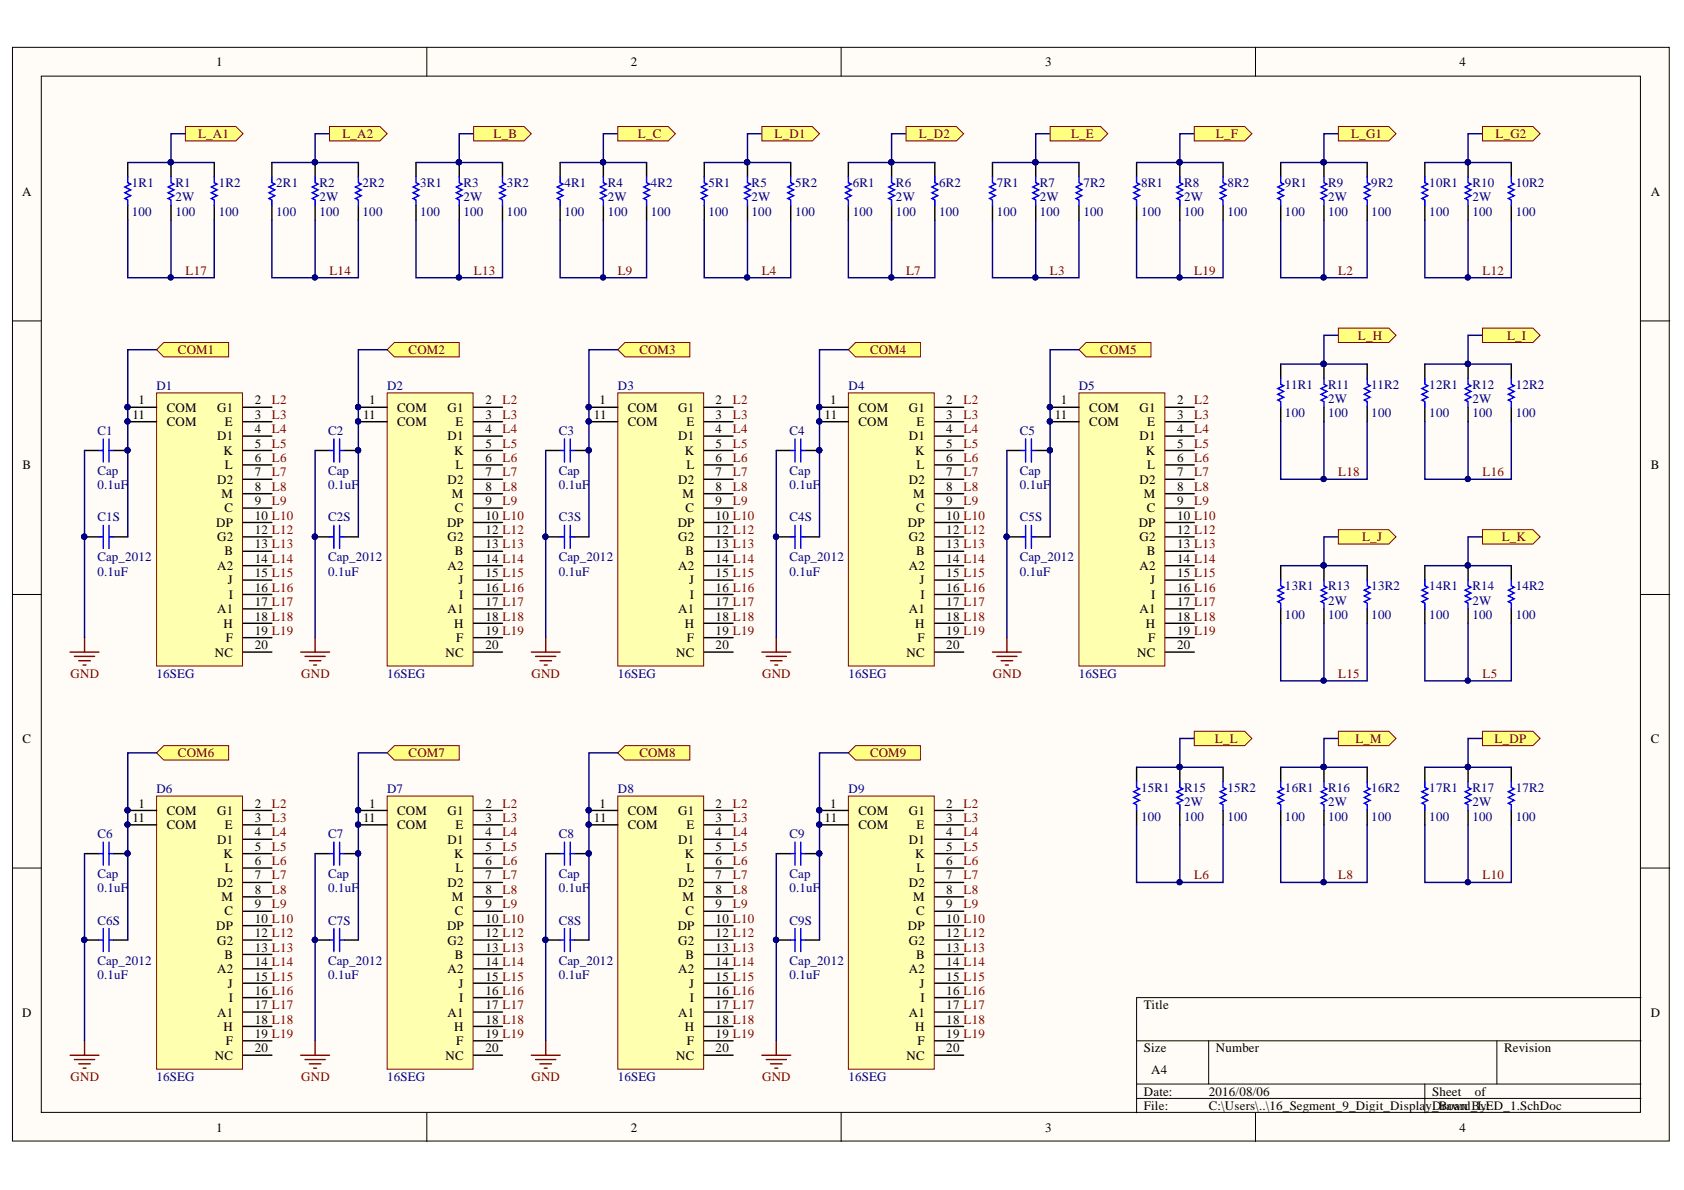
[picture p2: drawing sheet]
<svg xmlns="http://www.w3.org/2000/svg" width="297mm" height="210mm" viewBox="0 0 297 210" stroke-linecap="round" stroke-linejoin="round" font-family="sans-serif">
<defs><g id="words">
<g font-size="2.3">
<text x="38.2" y="11.7">1</text>
<text x="111.3" y="11.7">2</text>
<text x="184.4" y="11.7">3</text>
<text x="257.4" y="11.7">4</text>
<text x="3.9" y="34.5">A</text>
<text x="291.2" y="34.5">A</text>
<text x="24.5" y="71.3">1</text>
<text x="44.9" y="71.3">2</text>
<text x="65.1" y="71.3">1</text>
<text x="85.6" y="71.3">2</text>
<text x="105.8" y="71.3">1</text>
<text x="126.2" y="71.3">2</text>
<text x="146.4" y="71.3">1</text>
<text x="166.9" y="71.3">2</text>
<text x="187.1" y="71.3">1</text>
<text x="207.6" y="71.3">2</text>
<text x="23.4" y="73.9">11</text>
<text x="29.4" y="72.6">COM</text>
<text x="29.4" y="75.2">COM</text>
<text x="38.3" y="72.6">G1</text>
<text x="38.3" y="77.7">D1</text>
<text x="39.7" y="75.2">E</text>
<text x="44.9" y="73.9">3</text>
<text x="44.9" y="76.4">4</text>
<text x="64" y="73.9">11</text>
<text x="70.1" y="72.6">COM</text>
<text x="70.1" y="75.2">COM</text>
<text x="78.9" y="72.6">G1</text>
<text x="78.9" y="77.7">D1</text>
<text x="80.4" y="75.2">E</text>
<text x="85.6" y="73.9">3</text>
<text x="85.6" y="76.4">4</text>
<text x="104.7" y="73.9">11</text>
<text x="110.7" y="72.6">COM</text>
<text x="110.7" y="75.2">COM</text>
<text x="119.6" y="72.6">G1</text>
<text x="119.6" y="77.7">D1</text>
<text x="121.1" y="75.2">E</text>
<text x="126.2" y="73.9">3</text>
<text x="126.2" y="76.4">4</text>
<text x="145.4" y="73.9">11</text>
<text x="151.4" y="72.6">COM</text>
<text x="151.4" y="75.2">COM</text>
<text x="160.3" y="72.6">G1</text>
<text x="160.3" y="77.7">D1</text>
<text x="161.7" y="75.2">E</text>
<text x="166.9" y="73.9">3</text>
<text x="166.9" y="76.4">4</text>
<text x="186" y="73.9">11</text>
<text x="192.1" y="72.6">COM</text>
<text x="192.1" y="75.2">COM</text>
<text x="201" y="72.6">G1</text>
<text x="201" y="77.7">D1</text>
<text x="202.4" y="75.2">E</text>
<text x="207.6" y="73.9">3</text>
<text x="207.6" y="76.4">4</text>
<text x="4" y="82.8">B</text>
<text x="39.4" y="80.2">K</text>
<text x="39.7" y="82.8">L</text>
<text x="44.9" y="79">5</text>
<text x="44.9" y="81.5">6</text>
<text x="80.1" y="80.2">K</text>
<text x="80.4" y="82.8">L</text>
<text x="85.6" y="79">5</text>
<text x="85.6" y="81.5">6</text>
<text x="120.8" y="80.2">K</text>
<text x="121.1" y="82.8">L</text>
<text x="126.2" y="79">5</text>
<text x="126.2" y="81.5">6</text>
<text x="161.4" y="80.2">K</text>
<text x="161.7" y="82.8">L</text>
<text x="166.9" y="79">5</text>
<text x="166.9" y="81.5">6</text>
<text x="202.1" y="80.2">K</text>
<text x="202.4" y="82.8">L</text>
<text x="207.6" y="79">5</text>
<text x="207.6" y="81.5">6</text>
<text x="291.2" y="82.8">B</text>
<text x="38.3" y="85.3">D2</text>
<text x="39.1" y="87.8">M</text>
<text x="44.9" y="84">7</text>
<text x="44.9" y="86.6">8</text>
<text x="44.9" y="89.1">9</text>
<text x="78.9" y="85.3">D2</text>
<text x="79.7" y="87.8">M</text>
<text x="85.6" y="84">7</text>
<text x="85.6" y="86.6">8</text>
<text x="85.6" y="89.1">9</text>
<text x="119.6" y="85.3">D2</text>
<text x="120.4" y="87.8">M</text>
<text x="126.2" y="84">7</text>
<text x="126.2" y="86.6">8</text>
<text x="126.2" y="89.1">9</text>
<text x="160.3" y="85.3">D2</text>
<text x="161.1" y="87.8">M</text>
<text x="166.9" y="84">7</text>
<text x="166.9" y="86.6">8</text>
<text x="166.9" y="89.1">9</text>
<text x="201" y="85.3">D2</text>
<text x="201.8" y="87.8">M</text>
<text x="207.6" y="84">7</text>
<text x="207.6" y="86.6">8</text>
<text x="207.6" y="89.1">9</text>
<text x="38.2" y="92.9">DP</text>
<text x="38.3" y="95.4">G2</text>
<text x="39.6" y="90.4">C</text>
<text x="44.9" y="91.6">10 L10</text>
<text x="44.9" y="94.2">12 L12</text>
<text x="78.9" y="92.9">DP</text>
<text x="78.9" y="95.4">G2</text>
<text x="80.2" y="90.4">C</text>
<text x="85.6" y="91.6">10 L10</text>
<text x="85.6" y="94.2">12 L12</text>
<text x="119.5" y="92.9">DP</text>
<text x="119.6" y="95.4">G2</text>
<text x="120.9" y="90.4">C</text>
<text x="126.2" y="91.6">10 L10</text>
<text x="126.2" y="94.2">12 L12</text>
<text x="160.2" y="92.9">DP</text>
<text x="160.3" y="95.4">G2</text>
<text x="161.6" y="90.4">C</text>
<text x="166.9" y="91.6">10 L10</text>
<text x="166.9" y="94.2">12 L12</text>
<text x="200.8" y="92.9">DP</text>
<text x="201" y="95.4">G2</text>
<text x="202.3" y="90.4">C</text>
<text x="207.6" y="91.6">10 L10</text>
<text x="207.6" y="94.2">12 L12</text>
<text x="38.3" y="100.5">A2</text>
<text x="39.6" y="98">B</text>
<text x="44.9" y="96.7">13 L13</text>
<text x="44.9" y="99.2">14 L14</text>
<text x="44.9" y="101.8">15 L15</text>
<text x="78.9" y="100.5">A2</text>
<text x="80.2" y="98">B</text>
<text x="85.6" y="96.7">13 L13</text>
<text x="85.6" y="99.2">14 L14</text>
<text x="85.6" y="101.8">15 L15</text>
<text x="119.6" y="100.5">A2</text>
<text x="120.9" y="98">B</text>
<text x="126.2" y="96.7">13 L13</text>
<text x="126.2" y="99.2">14 L14</text>
<text x="126.2" y="101.8">15 L15</text>
<text x="160.3" y="100.5">A2</text>
<text x="161.6" y="98">B</text>
<text x="166.9" y="96.7">13 L13</text>
<text x="166.9" y="99.2">14 L14</text>
<text x="166.9" y="101.8">15 L15</text>
<text x="201" y="100.5">A2</text>
<text x="202.3" y="98">B</text>
<text x="207.6" y="96.7">13 L13</text>
<text x="207.6" y="99.2">14 L14</text>
<text x="207.6" y="101.8">15 L15</text>
<text x="40.2" y="103.1">J</text>
<text x="40.4" y="105.7">I</text>
<text x="44.9" y="104.4">16 L16</text>
<text x="44.9" y="106.9">17 L17</text>
<text x="80.9" y="103.1">J</text>
<text x="81" y="105.7">I</text>
<text x="85.6" y="104.4">16 L16</text>
<text x="85.6" y="106.9">17 L17</text>
<text x="121.6" y="103.1">J</text>
<text x="121.7" y="105.7">I</text>
<text x="126.2" y="104.4">16 L16</text>
<text x="126.2" y="106.9">17 L17</text>
<text x="162.2" y="103.1">J</text>
<text x="162.4" y="105.7">I</text>
<text x="166.9" y="104.4">16 L16</text>
<text x="166.9" y="106.9">17 L17</text>
<text x="202.9" y="103.1">J</text>
<text x="203" y="105.7">I</text>
<text x="207.6" y="104.4">16 L16</text>
<text x="207.6" y="106.9">17 L17</text>
<text x="38.3" y="108.2">A1</text>
<text x="39.4" y="110.7">H</text>
<text x="39.8" y="113.3">F</text>
<text x="44.9" y="112">19 L19</text>
<text x="44.9" y="109.5">18 L18</text>
<text x="78.9" y="108.2">A1</text>
<text x="80.1" y="110.7">H</text>
<text x="80.5" y="113.3">F</text>
<text x="85.6" y="112">19 L19</text>
<text x="85.6" y="109.5">18 L18</text>
<text x="119.6" y="108.2">A1</text>
<text x="120.8" y="110.7">H</text>
<text x="121.2" y="113.3">F</text>
<text x="126.2" y="112">19 L19</text>
<text x="126.2" y="109.5">18 L18</text>
<text x="160.3" y="108.2">A1</text>
<text x="161.4" y="110.7">H</text>
<text x="161.8" y="113.3">F</text>
<text x="166.9" y="112">19 L19</text>
<text x="166.9" y="109.5">18 L18</text>
<text x="201" y="108.2">A1</text>
<text x="202.1" y="110.7">H</text>
<text x="202.5" y="113.3">F</text>
<text x="207.6" y="112">19 L19</text>
<text x="207.6" y="109.5">18 L18</text>
<text x="37.9" y="115.8">NC</text>
<text x="44.9" y="114.5">20</text>
<text x="78.6" y="115.8">NC</text>
<text x="85.6" y="114.5">20</text>
<text x="119.3" y="115.8">NC</text>
<text x="126.2" y="114.5">20</text>
<text x="159.9" y="115.8">NC</text>
<text x="166.9" y="114.5">20</text>
<text x="200.6" y="115.8">NC</text>
<text x="207.6" y="114.5">20</text>
<text x="4" y="131">C</text>
<text x="291.2" y="131">C</text>
<text x="24.5" y="142.4">1</text>
<text x="29.4" y="143.7">COM</text>
<text x="38.3" y="143.7">G1</text>
<text x="44.9" y="142.4">2</text>
<text x="65.1" y="142.4">1</text>
<text x="70.1" y="143.7">COM</text>
<text x="78.9" y="143.7">G1</text>
<text x="85.6" y="142.4">2</text>
<text x="105.8" y="142.4">1</text>
<text x="110.7" y="143.7">COM</text>
<text x="119.6" y="143.7">G1</text>
<text x="126.2" y="142.4">2</text>
<text x="146.4" y="142.4">1</text>
<text x="151.4" y="143.7">COM</text>
<text x="160.3" y="143.7">G1</text>
<text x="166.9" y="142.4">2</text>
<text x="23.4" y="145">11</text>
<text x="29.4" y="146.2">COM</text>
<text x="38.3" y="148.8">D1</text>
<text x="39.7" y="146.2">E</text>
<text x="44.9" y="145">3</text>
<text x="44.9" y="147.5">4</text>
<text x="64" y="145">11</text>
<text x="70.1" y="146.2">COM</text>
<text x="78.9" y="148.8">D1</text>
<text x="80.4" y="146.2">E</text>
<text x="85.6" y="145">3</text>
<text x="85.6" y="147.5">4</text>
<text x="104.7" y="145">11</text>
<text x="110.7" y="146.2">COM</text>
<text x="119.6" y="148.8">D1</text>
<text x="121.1" y="146.2">E</text>
<text x="126.2" y="145">3</text>
<text x="126.2" y="147.5">4</text>
<text x="145.4" y="145">11</text>
<text x="151.4" y="146.2">COM</text>
<text x="160.3" y="148.8">D1</text>
<text x="161.7" y="146.2">E</text>
<text x="166.9" y="145">3</text>
<text x="166.9" y="147.5">4</text>
<text x="39.4" y="151.3">K</text>
<text x="39.7" y="153.9">L</text>
<text x="44.9" y="150.1">5</text>
<text x="44.9" y="152.6">6</text>
<text x="44.9" y="155.1">7</text>
<text x="80.1" y="151.3">K</text>
<text x="80.4" y="153.9">L</text>
<text x="85.6" y="150.1">5</text>
<text x="85.6" y="152.6">6</text>
<text x="85.6" y="155.1">7</text>
<text x="120.8" y="151.3">K</text>
<text x="121.1" y="153.9">L</text>
<text x="126.2" y="150.1">5</text>
<text x="126.2" y="152.6">6</text>
<text x="126.2" y="155.1">7</text>
<text x="161.4" y="151.3">K</text>
<text x="161.7" y="153.9">L</text>
<text x="166.9" y="150.1">5</text>
<text x="166.9" y="152.6">6</text>
<text x="166.9" y="155.1">7</text>
<text x="38.3" y="156.4">D2</text>
<text x="39.1" y="158.9">M</text>
<text x="39.6" y="161.5">C</text>
<text x="44.9" y="157.7">8</text>
<text x="44.9" y="160.2">9</text>
<text x="78.9" y="156.4">D2</text>
<text x="79.7" y="158.9">M</text>
<text x="80.2" y="161.5">C</text>
<text x="85.6" y="157.7">8</text>
<text x="85.6" y="160.2">9</text>
<text x="119.6" y="156.4">D2</text>
<text x="120.4" y="158.9">M</text>
<text x="120.9" y="161.5">C</text>
<text x="126.2" y="157.7">8</text>
<text x="126.2" y="160.2">9</text>
<text x="160.3" y="156.4">D2</text>
<text x="161.1" y="158.9">M</text>
<text x="161.6" y="161.5">C</text>
<text x="166.9" y="157.7">8</text>
<text x="166.9" y="160.2">9</text>
<text x="38.2" y="164.1">DP</text>
<text x="38.3" y="166.6">G2</text>
<text x="44.9" y="162.7">10 L10</text>
<text x="44.9" y="165.4">12 L12</text>
<text x="44.9" y="167.9">13 L13</text>
<text x="78.9" y="164.1">DP</text>
<text x="78.9" y="166.6">G2</text>
<text x="85.6" y="162.7">10 L10</text>
<text x="85.6" y="165.4">12 L12</text>
<text x="85.6" y="167.9">13 L13</text>
<text x="119.5" y="164.1">DP</text>
<text x="119.6" y="166.6">G2</text>
<text x="126.2" y="162.7">10 L10</text>
<text x="126.2" y="165.4">12 L12</text>
<text x="126.2" y="167.9">13 L13</text>
<text x="160.2" y="164.1">DP</text>
<text x="160.3" y="166.6">G2</text>
<text x="166.9" y="162.7">10 L10</text>
<text x="166.9" y="165.4">12 L12</text>
<text x="166.9" y="167.9">13 L13</text>
<text x="38.3" y="171.7">A2</text>
<text x="39.6" y="169.2">B</text>
<text x="44.9" y="170.4">14 L14</text>
<text x="44.9" y="173">15 L15</text>
<text x="78.9" y="171.7">A2</text>
<text x="80.2" y="169.2">B</text>
<text x="85.6" y="170.4">14 L14</text>
<text x="85.6" y="173">15 L15</text>
<text x="119.6" y="171.7">A2</text>
<text x="120.9" y="169.2">B</text>
<text x="126.2" y="170.4">14 L14</text>
<text x="126.2" y="173">15 L15</text>
<text x="160.3" y="171.7">A2</text>
<text x="161.6" y="169.2">B</text>
<text x="166.9" y="170.4">14 L14</text>
<text x="166.9" y="173">15 L15</text>
<text x="3.9" y="179.3">D</text>
<text x="38.3" y="179.3">A1</text>
<text x="40.2" y="174.2">J</text>
<text x="40.4" y="176.8">I</text>
<text x="44.9" y="175.5">16 L16</text>
<text x="44.9" y="178">17 L17</text>
<text x="78.9" y="179.3">A1</text>
<text x="80.9" y="174.2">J</text>
<text x="81" y="176.8">I</text>
<text x="85.6" y="175.5">16 L16</text>
<text x="85.6" y="178">17 L17</text>
<text x="119.6" y="179.3">A1</text>
<text x="121.6" y="174.2">J</text>
<text x="121.7" y="176.8">I</text>
<text x="126.2" y="175.5">16 L16</text>
<text x="126.2" y="178">17 L17</text>
<text x="160.3" y="179.3">A1</text>
<text x="162.2" y="174.2">J</text>
<text x="162.4" y="176.8">I</text>
<text x="166.9" y="175.5">16 L16</text>
<text x="166.9" y="178">17 L17</text>
<text x="201.8" y="178">Title</text>
<text x="291.2" y="179.3">D</text>
<text x="39.4" y="181.8">H</text>
<text x="39.8" y="184.4">F</text>
<text x="44.9" y="183.1">19 L19</text>
<text x="44.9" y="185.6">20</text>
<text x="44.9" y="180.6">18 L18</text>
<text x="80.1" y="181.8">H</text>
<text x="80.5" y="184.4">F</text>
<text x="85.6" y="183.1">19 L19</text>
<text x="85.6" y="185.6">20</text>
<text x="85.6" y="180.6">18 L18</text>
<text x="120.8" y="181.8">H</text>
<text x="121.2" y="184.4">F</text>
<text x="126.2" y="183.1">19 L19</text>
<text x="126.2" y="185.6">20</text>
<text x="126.2" y="180.6">18 L18</text>
<text x="161.4" y="181.8">H</text>
<text x="161.8" y="184.4">F</text>
<text x="166.9" y="183.1">19 L19</text>
<text x="166.9" y="185.6">20</text>
<text x="166.9" y="180.6">18 L18</text>
<text x="201.8" y="185.6">Size</text>
<text x="214.5" y="185.6">Number</text>
<text x="265.3" y="185.6">Revision</text>
<text x="37.9" y="186.9">NC</text>
<text x="78.6" y="186.9">NC</text>
<text x="119.3" y="186.9">NC</text>
<text x="159.9" y="186.9">NC</text>
<text x="203" y="189.4">A4</text>
<text x="201.8" y="193.3">Date:</text>
<text x="201.8" y="195.8">File:</text>
<text x="213.2" y="193.3">2016/08/06</text>
<text x="213.2" y="195.8">C:\Users\..\16_Segment_9_Digit_Display_Board_LED_1.SchDoc</text>
<text x="252.6" y="193.3">Sheet</text>
<text x="252.6" y="195.8">Drawn By:</text>
<text x="260.2" y="193.3">of</text>
<text x="38.2" y="199.6">1</text>
<text x="111.3" y="199.6">2</text>
<text x="184.4" y="199.6">3</text>
<text x="257.4" y="199.6">4</text>
</g>
<g font-size="2.3" fill="#800000">
<text x="34.9" y="24.3">L_A1</text>
<text x="60.4" y="24.3">L_A2</text>
<text x="87.1" y="24.3">L_B</text>
<text x="112.5" y="24.3">L_C</text>
<text x="136.6" y="24.3">L_D1</text>
<text x="162.1" y="24.3">L_D2</text>
<text x="188.9" y="24.3">L_E</text>
<text x="214.5" y="24.3">L_F</text>
<text x="238.3" y="24.3">L_G1</text>
<text x="263.8" y="24.3">L_G2</text>
<text x="32.7" y="48.5">L17</text>
<text x="58.1" y="48.5">L14</text>
<text x="83.6" y="48.5">L13</text>
<text x="109" y="48.5">L9</text>
<text x="134.4" y="48.5">L4</text>
<text x="159.8" y="48.5">L7</text>
<text x="185.2" y="48.5">L3</text>
<text x="210.7" y="48.5">L19</text>
<text x="236" y="48.5">L2</text>
<text x="261.5" y="48.5">L12</text>
<text x="239.5" y="59.9">L_H</text>
<text x="265.8" y="59.9">L_I</text>
<text x="31.4" y="62.5">COM1</text>
<text x="72.1" y="62.5">COM2</text>
<text x="112.8" y="62.5">COM3</text>
<text x="153.5" y="62.5">COM4</text>
<text x="194.1" y="62.5">COM5</text>
<text x="48" y="71.3">L2</text>
<text x="88.7" y="71.3">L2</text>
<text x="129.3" y="71.3">L2</text>
<text x="170" y="71.3">L2</text>
<text x="210.7" y="71.3">L2</text>
<text x="48" y="73.9">L3</text>
<text x="48" y="76.4">L4</text>
<text x="88.7" y="73.9">L3</text>
<text x="88.7" y="76.4">L4</text>
<text x="129.3" y="73.9">L3</text>
<text x="129.3" y="76.4">L4</text>
<text x="170" y="73.9">L3</text>
<text x="170" y="76.4">L4</text>
<text x="210.7" y="73.9">L3</text>
<text x="210.7" y="76.4">L4</text>
<text x="48" y="79">L5</text>
<text x="48" y="81.5">L6</text>
<text x="88.7" y="79">L5</text>
<text x="88.7" y="81.5">L6</text>
<text x="129.3" y="79">L5</text>
<text x="129.3" y="81.5">L6</text>
<text x="170" y="79">L5</text>
<text x="170" y="81.5">L6</text>
<text x="210.7" y="79">L5</text>
<text x="210.7" y="81.5">L6</text>
<text x="48" y="84">L7</text>
<text x="48" y="86.6">L8</text>
<text x="48" y="89.1">L9</text>
<text x="88.7" y="84">L7</text>
<text x="88.7" y="86.6">L8</text>
<text x="88.7" y="89.1">L9</text>
<text x="129.3" y="84">L7</text>
<text x="129.3" y="86.6">L8</text>
<text x="129.3" y="89.1">L9</text>
<text x="170" y="84">L7</text>
<text x="170" y="86.6">L8</text>
<text x="170" y="89.1">L9</text>
<text x="210.7" y="84">L7</text>
<text x="210.7" y="86.6">L8</text>
<text x="210.7" y="89.1">L9</text>
<text x="236" y="84">L18</text>
<text x="261.5" y="84">L16</text>
<text x="240.3" y="95.4">L_J</text>
<text x="264.9" y="95.4">L_K</text>
<text x="12.4" y="119.6">GND</text>
<text x="53.1" y="119.6">GND</text>
<text x="93.7" y="119.6">GND</text>
<text x="134.4" y="119.6">GND</text>
<text x="175.1" y="119.6">GND</text>
<text x="236" y="119.6">L15</text>
<text x="261.5" y="119.6">L5</text>
<text x="214.3" y="131">L_L</text>
<text x="239.1" y="131">L_M</text>
<text x="263.6" y="131">L_DP</text>
<text x="31.4" y="133.6">COM6</text>
<text x="72.1" y="133.6">COM7</text>
<text x="112.8" y="133.6">COM8</text>
<text x="153.5" y="133.6">COM9</text>
<text x="48" y="142.4">L2</text>
<text x="88.7" y="142.4">L2</text>
<text x="129.3" y="142.4">L2</text>
<text x="170" y="142.4">L2</text>
<text x="48" y="145">L3</text>
<text x="48" y="147.5">L4</text>
<text x="88.7" y="145">L3</text>
<text x="88.7" y="147.5">L4</text>
<text x="129.3" y="145">L3</text>
<text x="129.3" y="147.5">L4</text>
<text x="170" y="145">L3</text>
<text x="170" y="147.5">L4</text>
<text x="48" y="150.1">L5</text>
<text x="48" y="152.6">L6</text>
<text x="48" y="155.1">L7</text>
<text x="88.7" y="150.1">L5</text>
<text x="88.7" y="152.6">L6</text>
<text x="88.7" y="155.1">L7</text>
<text x="129.3" y="150.1">L5</text>
<text x="129.3" y="152.6">L6</text>
<text x="129.3" y="155.1">L7</text>
<text x="170" y="150.1">L5</text>
<text x="170" y="152.6">L6</text>
<text x="170" y="155.1">L7</text>
<text x="210.7" y="155.1">L6</text>
<text x="236" y="155.1">L8</text>
<text x="261.5" y="155.1">L10</text>
<text x="48" y="157.7">L8</text>
<text x="48" y="160.2">L9</text>
<text x="88.7" y="157.7">L8</text>
<text x="88.7" y="160.2">L9</text>
<text x="129.3" y="157.7">L8</text>
<text x="129.3" y="160.2">L9</text>
<text x="170" y="157.7">L8</text>
<text x="170" y="160.2">L9</text>
<text x="12.4" y="190.7">GND</text>
<text x="53.1" y="190.7">GND</text>
<text x="93.7" y="190.7">GND</text>
<text x="134.4" y="190.7">GND</text>
</g>
<g font-size="2.3" fill="#000080">
<text x="23.3" y="33">1R1</text>
<text x="31" y="33">R1</text>
<text x="31" y="35.5">2W</text>
<text x="38.6" y="33">1R2</text>
<text x="48.7" y="33">2R1</text>
<text x="56.3" y="33">R2</text>
<text x="56.3" y="35.5">2W</text>
<text x="64" y="33">2R2</text>
<text x="74.1" y="33">3R1</text>
<text x="81.7" y="33">R3</text>
<text x="81.7" y="35.5">2W</text>
<text x="89.4" y="33">3R2</text>
<text x="99.6" y="33">4R1</text>
<text x="107.2" y="33">R4</text>
<text x="107.2" y="35.5">2W</text>
<text x="114.8" y="33">4R2</text>
<text x="125" y="33">5R1</text>
<text x="132.6" y="33">R5</text>
<text x="132.6" y="35.5">2W</text>
<text x="140.3" y="33">5R2</text>
<text x="150.4" y="33">6R1</text>
<text x="158" y="33">R6</text>
<text x="158" y="35.5">2W</text>
<text x="165.7" y="33">6R2</text>
<text x="175.8" y="33">7R1</text>
<text x="183.4" y="33">R7</text>
<text x="183.4" y="35.5">2W</text>
<text x="191.1" y="33">7R2</text>
<text x="201.3" y="33">8R1</text>
<text x="208.9" y="33">R8</text>
<text x="208.9" y="35.5">2W</text>
<text x="216.5" y="33">8R2</text>
<text x="226.7" y="33">9R1</text>
<text x="234.3" y="33">R9</text>
<text x="234.3" y="35.5">2W</text>
<text x="241.9" y="33">9R2</text>
<text x="252.1" y="33">10R1</text>
<text x="259.7" y="33">R10</text>
<text x="259.7" y="35.5">2W</text>
<text x="267.3" y="33">10R2</text>
<text x="23.3" y="38">100</text>
<text x="31" y="38">100</text>
<text x="38.6" y="38">100</text>
<text x="48.7" y="38">100</text>
<text x="56.3" y="38">100</text>
<text x="64" y="38">100</text>
<text x="74.1" y="38">100</text>
<text x="81.7" y="38">100</text>
<text x="89.4" y="38">100</text>
<text x="99.6" y="38">100</text>
<text x="107.2" y="38">100</text>
<text x="114.8" y="38">100</text>
<text x="125" y="38">100</text>
<text x="132.6" y="38">100</text>
<text x="140.3" y="38">100</text>
<text x="150.4" y="38">100</text>
<text x="158" y="38">100</text>
<text x="165.7" y="38">100</text>
<text x="175.8" y="38">100</text>
<text x="183.4" y="38">100</text>
<text x="191.1" y="38">100</text>
<text x="201.3" y="38">100</text>
<text x="208.9" y="38">100</text>
<text x="216.5" y="38">100</text>
<text x="226.7" y="38">100</text>
<text x="234.3" y="38">100</text>
<text x="241.9" y="38">100</text>
<text x="252.1" y="38">100</text>
<text x="259.7" y="38">100</text>
<text x="267.3" y="38">100</text>
<text x="27.6" y="68.8">D1</text>
<text x="68.3" y="68.8">D2</text>
<text x="109" y="68.8">D3</text>
<text x="149.7" y="68.8">D4</text>
<text x="190.3" y="68.8">D5</text>
<text x="226.7" y="68.6">11R1</text>
<text x="234.3" y="68.6">R11</text>
<text x="234.3" y="71.1">2W</text>
<text x="241.9" y="68.6">11R2</text>
<text x="252.1" y="68.6">12R1</text>
<text x="259.7" y="68.6">R12</text>
<text x="259.7" y="71.1">2W</text>
<text x="267.3" y="68.6">12R2</text>
<text x="17.2" y="76.7">C1</text>
<text x="57.9" y="76.7">C2</text>
<text x="98.6" y="76.7">C3</text>
<text x="139.3" y="76.7">C4</text>
<text x="179.9" y="76.7">C5</text>
<text x="226.7" y="73.6">100</text>
<text x="234.3" y="73.6">100</text>
<text x="241.9" y="73.6">100</text>
<text x="252.1" y="73.6">100</text>
<text x="259.7" y="73.6">100</text>
<text x="267.3" y="73.6">100</text>
<text x="17.2" y="83.8">Cap</text>
<text x="57.9" y="83.8">Cap</text>
<text x="98.6" y="83.8">Cap</text>
<text x="139.3" y="83.8">Cap</text>
<text x="179.9" y="83.8">Cap</text>
<text x="17.2" y="86.3">0.1uF</text>
<text x="57.9" y="86.3">0.1uF</text>
<text x="98.6" y="86.3">0.1uF</text>
<text x="139.3" y="86.3">0.1uF</text>
<text x="179.9" y="86.3">0.1uF</text>
<text x="17.2" y="91.9">C1S</text>
<text x="57.9" y="91.9">C2S</text>
<text x="98.6" y="91.9">C3S</text>
<text x="139.3" y="91.9">C4S</text>
<text x="179.9" y="91.9">C5S</text>
<text x="17.2" y="101.5">0.1uF</text>
<text x="17.2" y="99">Cap_2012</text>
<text x="57.9" y="101.5">0.1uF</text>
<text x="57.9" y="99">Cap_2012</text>
<text x="98.6" y="101.5">0.1uF</text>
<text x="98.6" y="99">Cap_2012</text>
<text x="139.3" y="101.5">0.1uF</text>
<text x="139.3" y="99">Cap_2012</text>
<text x="179.9" y="101.5">0.1uF</text>
<text x="179.9" y="99">Cap_2012</text>
<text x="226.7" y="104.1">13R1</text>
<text x="234.3" y="104.1">R13</text>
<text x="234.3" y="106.7">2W</text>
<text x="241.9" y="104.1">13R2</text>
<text x="252.1" y="104.1">14R1</text>
<text x="259.7" y="104.1">R14</text>
<text x="259.7" y="106.7">2W</text>
<text x="267.3" y="104.1">14R2</text>
<text x="226.7" y="109.2">100</text>
<text x="234.3" y="109.2">100</text>
<text x="241.9" y="109.2">100</text>
<text x="252.1" y="109.2">100</text>
<text x="259.7" y="109.2">100</text>
<text x="267.3" y="109.2">100</text>
<text x="27.6" y="119.6">16SEG</text>
<text x="68.3" y="119.6">16SEG</text>
<text x="109" y="119.6">16SEG</text>
<text x="149.7" y="119.6">16SEG</text>
<text x="190.3" y="119.6">16SEG</text>
<text x="27.6" y="139.9">D6</text>
<text x="68.3" y="139.9">D7</text>
<text x="109" y="139.9">D8</text>
<text x="149.7" y="139.9">D9</text>
<text x="201.3" y="139.7">15R1</text>
<text x="208.9" y="139.7">R15</text>
<text x="208.9" y="142.2">2W</text>
<text x="216.5" y="139.7">15R2</text>
<text x="226.7" y="139.7">16R1</text>
<text x="234.3" y="139.7">R16</text>
<text x="234.3" y="142.2">2W</text>
<text x="241.9" y="139.7">16R2</text>
<text x="252.1" y="139.7">17R1</text>
<text x="259.7" y="139.7">R17</text>
<text x="259.7" y="142.2">2W</text>
<text x="267.3" y="139.7">17R2</text>
<text x="17.2" y="147.8">C6</text>
<text x="57.9" y="147.8">C7</text>
<text x="98.6" y="147.8">C8</text>
<text x="139.3" y="147.8">C9</text>
<text x="201.3" y="144.7">100</text>
<text x="208.9" y="144.7">100</text>
<text x="216.5" y="144.7">100</text>
<text x="226.7" y="144.7">100</text>
<text x="234.3" y="144.7">100</text>
<text x="241.9" y="144.7">100</text>
<text x="252.1" y="144.7">100</text>
<text x="259.7" y="144.7">100</text>
<text x="267.3" y="144.7">100</text>
<text x="17.2" y="154.9">Cap</text>
<text x="57.9" y="154.9">Cap</text>
<text x="98.6" y="154.9">Cap</text>
<text x="139.3" y="154.9">Cap</text>
<text x="17.2" y="157.4">0.1uF</text>
<text x="57.9" y="157.4">0.1uF</text>
<text x="98.6" y="157.4">0.1uF</text>
<text x="139.3" y="157.4">0.1uF</text>
<text x="17.2" y="163.1">C6S</text>
<text x="57.9" y="163.1">C7S</text>
<text x="98.6" y="163.1">C8S</text>
<text x="139.3" y="163.1">C9S</text>
<text x="17.2" y="172.7">0.1uF</text>
<text x="17.2" y="170.2">Cap_2012</text>
<text x="57.9" y="172.7">0.1uF</text>
<text x="57.9" y="170.2">Cap_2012</text>
<text x="98.6" y="172.7">0.1uF</text>
<text x="98.6" y="170.2">Cap_2012</text>
<text x="139.3" y="172.7">0.1uF</text>
<text x="139.3" y="170.2">Cap_2012</text>
<text x="27.6" y="190.7">16SEG</text>
<text x="68.3" y="190.7">16SEG</text>
<text x="109" y="190.7">16SEG</text>
<text x="149.7" y="190.7">16SEG</text>
</g>
</g></defs>
<g fill="#fffcf8" stroke="#000" stroke-width=".18">
<path d="M2.2 8.4h292.2v192.9h-292.2z"/>
<path d="M7.3 13.4h282.1v182.8h-282.1z"/>
</g>
<g fill="none" stroke="#000" stroke-width=".18">
<path d="M75.3 8.4v5M148.4 8.4v5M221.5 8.4v5M2.2 56.6h5.1M289.5 56.6h5M2.2 104.9h5.1M289.5 104.9h5M2.2 153.1h5.1M289.5 153.1h5M289.5 176h-89v20.3M75.3 196.3v5.1M148.4 196.3v5.1"/>
<path d="M200.5 183.6h89M200.5 191.2h89M200.5 193.7h89M213.2 183.6v7.6M221.5 196.3v5.1M251.3 191.2v5.1M264 183.6v7.6"/>
</g>
<path d="M27.6 69.3h15.2v48.2h-15.2z" fill="#ffffb0" stroke="#800000" stroke-width=".18"/>
<g fill="none" stroke="#000" stroke-width=".25">
<path d="M22.5 71.8h5.1M22.5 74.4h5.1M42.9 71.8h5.1M42.9 74.4h5.1M42.9 76.9h5.1M42.9 79.5h5.1M42.9 82h5.1M42.9 84.5h5.1M42.9 87.1h5.1M42.9 89.6h5.1M42.9 92.2h5.1M42.9 94.7h5.1"/>
<path d="M42.9 97.2h5.1M42.9 99.8h5.1M42.9 112.5h5.1M42.9 115h5.1M42.9 102.3h5.1M42.9 104.9h5.1M42.9 107.4h5.1M42.9 109.9h5.1"/>
</g>
<g fill="#000080" stroke="#000080" stroke-width=".18">
<circle cx="22.5" cy="71.8" r=".46"/>
<circle cx="22.5" cy="74.3" r=".46"/>
</g>
<path d="M68.3 69.3h15.1v48.2h-15.1z" fill="#ffffb0" stroke="#800000" stroke-width=".18"/>
<g fill="none" stroke="#000" stroke-width=".25">
<path d="M63.2 71.8h5.1M63.2 74.4h5.1M83.5 71.8h5.1M83.5 74.4h5.1M83.5 76.9h5.1M83.5 79.5h5.1M83.5 82h5.1M83.5 84.5h5.1M83.5 87.1h5.1M83.5 89.6h5.1M83.5 92.2h5.1M83.5 94.7h5.1"/>
<path d="M83.5 97.2h5.1M83.5 99.8h5.1M83.5 112.5h5.1M83.5 115h5.1M83.5 102.3h5.1M83.5 104.9h5.1M83.5 107.4h5.1M83.5 109.9h5.1"/>
</g>
<g fill="#000080" stroke="#000080" stroke-width=".18">
<circle cx="63.2" cy="71.8" r=".46"/>
<circle cx="63.2" cy="74.3" r=".46"/>
</g>
<path d="M109 69.3h15.1v48.2h-15.1z" fill="#ffffb0" stroke="#800000" stroke-width=".18"/>
<g fill="none" stroke="#000" stroke-width=".25">
<path d="M103.9 71.8h5.1M103.9 74.4h5.1M124.2 71.8h5.1M124.2 74.4h5.1M124.2 76.9h5.1M124.2 79.5h5.1M124.2 82h5.1M124.2 84.5h5.1M124.2 87.1h5.1M124.2 89.6h5.1M124.2 92.2h5.1M124.2 94.7h5.1"/>
<path d="M124.2 97.2h5.1M124.2 99.8h5.1M124.2 112.5h5.1M124.2 115h5.1M124.2 102.3h5.1M124.2 104.9h5.1M124.2 107.4h5.1M124.2 109.9h5.1"/>
</g>
<g fill="#000080" stroke="#000080" stroke-width=".18">
<circle cx="103.8" cy="71.8" r=".46"/>
<circle cx="103.8" cy="74.3" r=".46"/>
</g>
<path d="M149.6 69.3h15.2v48.2h-15.2z" fill="#ffffb0" stroke="#800000" stroke-width=".18"/>
<g fill="none" stroke="#000" stroke-width=".25">
<path d="M144.6 71.8h5M144.6 74.4h5M164.9 71.8h5.1M164.9 74.4h5.1M164.9 76.9h5.1M164.9 79.5h5.1M164.9 82h5.1M164.9 84.5h5.1M164.9 87.1h5.1M164.9 89.6h5.1M164.9 92.2h5.1M164.9 94.7h5.1"/>
<path d="M164.9 97.2h5.1M164.9 99.8h5.1M164.9 112.5h5.1M164.9 115h5.1M164.9 102.3h5.1M164.9 104.9h5.1M164.9 107.4h5.1M164.9 109.9h5.1"/>
</g>
<g fill="#000080" stroke="#000080" stroke-width=".18">
<circle cx="144.5" cy="71.8" r=".46"/>
<circle cx="144.5" cy="74.3" r=".46"/>
</g>
<path d="M190.3 69.3h15.2v48.2h-15.2z" fill="#ffffb0" stroke="#800000" stroke-width=".18"/>
<g fill="none" stroke="#000" stroke-width=".25">
<path d="M185.2 71.8h5.1M185.2 74.4h5.1M205.6 71.8h5.1M205.6 74.4h5.1M205.6 76.9h5.1M205.6 79.5h5.1M205.6 82h5.1M205.6 84.5h5.1M205.6 87.1h5.1M205.6 89.6h5.1M205.6 92.2h5.1M205.6 94.7h5.1"/>
<path d="M205.6 97.2h5.1M205.6 99.8h5.1M205.6 112.5h5.1M205.6 115h5.1M205.6 102.3h5.1M205.6 104.9h5.1M205.6 107.4h5.1M205.6 109.9h5.1"/>
</g>
<g fill="#000080" stroke="#000080" stroke-width=".18">
<circle cx="185.2" cy="71.8" r=".46"/>
<circle cx="185.2" cy="74.3" r=".46"/>
</g>
<path d="M27.6 140.4h15.2v48.2h-15.2z" fill="#ffffb0" stroke="#800000" stroke-width=".18"/>
<g fill="none" stroke="#000" stroke-width=".25">
<path d="M22.5 143h5.1M22.5 145.5h5.1M42.9 143h5.1M42.9 145.5h5.1M42.9 148h5.1M42.9 150.6h5.1M42.9 153.1h5.1M42.9 155.7h5.1M42.9 158.2h5.1M42.9 160.7h5.1M42.9 163.3h5.1M42.9 165.8h5.1"/>
<path d="M42.9 168.4h5.1M42.9 170.9h5.1M42.9 173.4h5.1M42.9 176h5.1M42.9 178.5h5.1M42.9 183.6h5.1M42.9 186.1h5.1M42.9 181.1h5.1"/>
</g>
<g fill="#000080" stroke="#000080" stroke-width=".18">
<circle cx="22.5" cy="142.9" r=".46"/>
<circle cx="22.5" cy="145.4" r=".46"/>
</g>
<path d="M68.3 140.4h15.1v48.2h-15.1z" fill="#ffffb0" stroke="#800000" stroke-width=".18"/>
<g fill="none" stroke="#000" stroke-width=".25">
<path d="M63.2 143h5.1M63.2 145.5h5.1M83.5 143h5.1M83.5 145.5h5.1M83.5 148h5.1M83.5 150.6h5.1M83.5 153.1h5.1M83.5 155.7h5.1M83.5 158.2h5.1M83.5 160.7h5.1M83.5 163.3h5.1M83.5 165.8h5.1"/>
<path d="M83.5 168.4h5.1M83.5 170.9h5.1M83.5 173.4h5.1M83.5 176h5.1M83.5 178.5h5.1M83.5 183.6h5.1M83.5 186.1h5.1M83.5 181.1h5.1"/>
</g>
<g fill="#000080" stroke="#000080" stroke-width=".18">
<circle cx="63.2" cy="142.9" r=".46"/>
<circle cx="63.2" cy="145.4" r=".46"/>
</g>
<path d="M109 140.4h15.1v48.2h-15.1z" fill="#ffffb0" stroke="#800000" stroke-width=".18"/>
<g fill="none" stroke="#000" stroke-width=".25">
<path d="M103.9 143h5.1M103.9 145.5h5.1M124.2 143h5.1M124.2 145.5h5.1M124.2 148h5.1M124.2 150.6h5.1M124.2 153.1h5.1M124.2 155.7h5.1M124.2 158.2h5.1M124.2 160.7h5.1M124.2 163.3h5.1M124.2 165.8h5.1"/>
<path d="M124.2 168.4h5.1M124.2 170.9h5.1M124.2 173.4h5.1M124.2 176h5.1M124.2 178.5h5.1M124.2 183.6h5.1M124.2 186.1h5.1M124.2 181.1h5.1"/>
</g>
<g fill="#000080" stroke="#000080" stroke-width=".18">
<circle cx="103.8" cy="142.9" r=".46"/>
<circle cx="103.8" cy="145.4" r=".46"/>
</g>
<path d="M149.6 140.4h15.2v48.2h-15.2z" fill="#ffffb0" stroke="#800000" stroke-width=".18"/>
<g fill="none" stroke="#000" stroke-width=".25">
<path d="M144.6 143h5M144.6 145.5h5M164.9 143h5.1M164.9 145.5h5.1M164.9 148h5.1M164.9 150.6h5.1M164.9 153.1h5.1M164.9 155.7h5.1M164.9 158.2h5.1M164.9 160.7h5.1M164.9 163.3h5.1M164.9 165.8h5.1"/>
<path d="M164.9 168.4h5.1M164.9 170.9h5.1M164.9 173.4h5.1M164.9 176h5.1M164.9 178.5h5.1M164.9 183.6h5.1M164.9 186.1h5.1M164.9 181.1h5.1"/>
</g>
<g fill="#000080" stroke="#000080" stroke-width=".18">
<circle cx="144.5" cy="142.9" r=".46"/>
<circle cx="144.5" cy="145.4" r=".46"/>
</g>
<g fill="#ffff80" stroke="#800000" stroke-width=".18">
<path d="M27.6 61.7l1.3-1.3h11.4v2.6h-11.4z" fill-rule="evenodd"/>
<path d="M68.3 61.7l1.3-1.3h11.4v2.6h-11.4z" fill-rule="evenodd"/>
<path d="M109 61.7l1.2-1.3h11.5v2.6h-11.5z" fill-rule="evenodd"/>
<path d="M149.6 61.7l1.3-1.3h11.5v2.6h-11.5z" fill-rule="evenodd"/>
<path d="M190.3 61.7l1.3-1.3h11.4v2.6h-11.4z" fill-rule="evenodd"/>
<path d="M27.6 132.8l1.3-1.3h11.4v2.6h-11.4z" fill-rule="evenodd"/>
<path d="M68.3 132.8l1.3-1.3h11.4v2.6h-11.4z" fill-rule="evenodd"/>
<path d="M109 132.8l1.2-1.3h11.5v2.6h-11.5z" fill-rule="evenodd"/>
<path d="M149.6 132.8l1.3-1.3h11.5v2.6h-11.5z" fill-rule="evenodd"/>
</g>
<g fill="none" stroke="#000" stroke-width=".25">
<path d="M30.2 28.7v2.5M30.2 36.3v2.5M55.6 28.7v2.5M55.6 36.3v2.5M81 28.7v2.5M81 36.3v2.5M106.4 28.7v2.5M106.4 36.3v2.5M131.8 28.7v2.5M131.8 36.3v2.5M157.3 28.7v2.5M157.3 36.3v2.5"/>
<path d="M182.7 28.7v2.5M182.7 36.3v2.5M208.1 28.7v2.5M208.1 36.3v2.5M233.5 28.7v2.5M233.5 36.3v2.5M259 28.7v2.5M259 36.3v2.5M233.5 64.2v2.6M233.5 71.8v2.6M259 64.2v2.6M259 71.8v2.6"/>
<path d="M233.5 99.8v2.5M259 99.8v2.5M233.5 107.4v2.5M259 107.4v2.5M208.1 135.3v2.6M233.5 135.3v2.6M259 135.3v2.6M208.1 143v2.5M233.5 143v2.5M259 143v2.5"/>
</g>
<g fill="#000080" stroke="#000080" stroke-width=".18">
<circle cx="30.1" cy="28.6" r=".46"/>
<circle cx="55.5" cy="28.6" r=".46"/>
<circle cx="80.9" cy="28.6" r=".46"/>
<circle cx="106.4" cy="28.6" r=".46"/>
<circle cx="131.8" cy="28.6" r=".46"/>
<circle cx="157.2" cy="28.6" r=".46"/>
<circle cx="182.6" cy="28.6" r=".46"/>
<circle cx="208.1" cy="28.6" r=".46"/>
<circle cx="233.5" cy="28.6" r=".46"/>
<circle cx="258.9" cy="28.6" r=".46"/>
<circle cx="233.5" cy="64.2" r=".47"/>
<circle cx="258.9" cy="64.2" r=".46"/>
<circle cx="233.5" cy="99.7" r=".46"/>
<circle cx="258.9" cy="99.7" r=".46"/>
<circle cx="208.1" cy="135.3" r=".46"/>
<circle cx="233.5" cy="135.3" r=".46"/>
<circle cx="258.9" cy="135.3" r=".46"/>
</g>
<g fill="none" stroke="#00f" stroke-width=".25">
<path d="M30.2 31.2v1l.5 .3-1 .5 1 .5-1 .5 1 .5-1 .5 .5 .3v1M55.6 31.2v1l.5 .3-1 .5 1 .5-1 .5 1 .5-1 .5 .5 .3v1M81 31.2v1l.5 .3-1 .5 1 .5-1 .5 1 .5-1 .5 .5 .3v1M106.4 31.2v1l.5 .3-1 .5 1 .5-1 .5 1 .5-1 .5 .5 .3v1M131.8 31.2v1l.6 .3-1.1 .5 1.1 .5-1.1 .5 1.1 .5-1.1 .5 .5 .3v1M157.3 31.2v1l.5 .3-1 .5 1 .5-1 .5 1 .5-1 .5 .5 .3v1M182.7 31.2v1l.5 .3-1 .5 1 .5-1 .5 1 .5-1 .5 .5 .3v1M208.1 31.2v1l.5 .3-1 .5 1 .5-1 .5 1 .5-1 .5 .5 .3v1M233.5 31.2v1l.5 .3-1 .5 1 .5-1 .5 1 .5-1 .5 .5 .3v1M259 31.2v1l.5 .3-1.1 .5 1.1 .5-1.1 .5 1.1 .5-1.1 .5 .6 .3v1M233.5 66.8v1l.5 .2-1 .5 1 .5-1 .6 1 .5-1 .5 .5 .2v1M259 66.8v1l.5 .2-1.1 .5 1.1 .5-1.1 .6 1.1 .5-1.1 .5 .6 .2v1"/>
<path d="M233.5 102.3v1l.5 .3-1 .5 1 .5-1 .5 1 .5-1 .5 .5 .3v1M259 102.3v1l.5 .3-1.1 .5 1.1 .5-1.1 .5 1.1 .5-1.1 .5 .6 .3v1M208.1 137.9v1l.5 .2-1 .6 1 .5-1 .5 1 .5-1 .5 .5 .2v1.1M233.5 137.9v1l.5 .2-1 .6 1 .5-1 .5 1 .5-1 .5 .5 .2v1.1M259 137.9v1l.5 .2-1.1 .6 1.1 .5-1.1 .5 1.1 .5-1.1 .5 .6 .2v1.1"/>
</g>
<path d="M32.7 22.3h8.9l1.3 1.3-1.3 1.3h-8.9z" fill-rule="evenodd" fill="#ffff80" stroke="#800000" stroke-width=".18"/>
<g fill="none" stroke="#000080" stroke-width=".25">
<path d="M32.7 23.6h-2.5v5.1M55.6 38.8v10.2M58.1 23.6h-2.5v5.1M81 38.8v10.2M83.5 23.6h-2.5v5.1M106.4 38.8v10.2M109 23.6h-2.6v5.1M131.8 38.8v10.2M134.4 23.6h-2.6v5.1M157.3 38.8v10.2M159.8 23.6h-2.5v5.1M182.7 38.8v10.2"/>
<path d="M185.2 23.6h-2.5v5.1M208.1 38.8v10.2M210.7 23.6h-2.6v5.1M233.5 38.8v10.2M236.1 23.6h-2.6v5.1M259 38.8v10.2M261.5 23.6h-2.5v5.1M236.1 59.1h-2.6v5.1M261.5 59.1h-2.5v5.1M233.5 74.4v10.1M259 74.4v10.1M236.1 94.7h-2.6v5.1"/>
<path d="M261.5 94.7h-2.5v5.1M233.5 109.9v10.2M259 109.9v10.2M210.7 130.3h-2.6v5M236.1 130.3h-2.6v5M261.5 130.3h-2.5v5M208.1 145.5v10.2M233.5 145.5v10.2M259 145.5v10.2"/>
</g>
<g fill="#000080" stroke="#000080" stroke-width=".18">
<circle cx="30.1" cy="28.6" r=".46"/>
<circle cx="55.5" cy="28.6" r=".46"/>
<circle cx="80.9" cy="28.6" r=".46"/>
<circle cx="106.4" cy="28.6" r=".46"/>
<circle cx="131.8" cy="28.6" r=".46"/>
<circle cx="157.2" cy="28.6" r=".46"/>
<circle cx="182.6" cy="28.6" r=".46"/>
<circle cx="208.1" cy="28.6" r=".46"/>
<circle cx="233.5" cy="28.6" r=".46"/>
<circle cx="258.9" cy="28.6" r=".46"/>
<circle cx="233.5" cy="64.2" r=".47"/>
<circle cx="258.9" cy="64.2" r=".46"/>
<circle cx="233.5" cy="99.7" r=".46"/>
<circle cx="258.9" cy="99.7" r=".46"/>
<circle cx="208.1" cy="135.3" r=".46"/>
<circle cx="233.5" cy="135.3" r=".46"/>
<circle cx="258.9" cy="135.3" r=".46"/>
<circle cx="55.5" cy="48.9" r=".46"/>
<circle cx="80.9" cy="48.9" r=".46"/>
<circle cx="106.4" cy="48.9" r=".46"/>
<circle cx="131.8" cy="48.9" r=".46"/>
<circle cx="157.2" cy="48.9" r=".46"/>
<circle cx="182.6" cy="48.9" r=".46"/>
<circle cx="208.1" cy="48.9" r=".46"/>
<circle cx="233.5" cy="48.9" r=".46"/>
<circle cx="258.9" cy="48.9" r=".46"/>
<circle cx="233.5" cy="84.5" r=".46"/>
<circle cx="258.9" cy="84.5" r=".46"/>
<circle cx="233.5" cy="120" r=".46"/>
<circle cx="258.9" cy="120" r=".46"/>
<circle cx="208.1" cy="155.6" r=".46"/>
<circle cx="233.5" cy="155.6" r=".46"/>
<circle cx="258.9" cy="155.6" r=".46"/>
</g>
<g fill="none" stroke="#000" stroke-width=".25">
<path d="M22.5 28.7v2.5M22.5 36.3v2.5M37.8 28.7v2.5M37.8 36.3v2.5M48 28.7v2.5M48 36.3v2.5M63.2 28.7v2.5M63.2 36.3v2.5M73.4 28.7v2.5M73.4 36.3v2.5M88.6 28.7v2.5M88.6 36.3v2.5"/>
<path d="M98.8 28.7v2.5M98.8 36.3v2.5M114.1 28.7v2.5M114.1 36.3v2.5M124.2 28.7v2.5M124.2 36.3v2.5M139.5 28.7v2.5M139.5 36.3v2.5M149.6 28.7v2.5M149.6 36.3v2.5M164.9 28.7v2.5M164.9 36.3v2.5"/>
<path d="M175.1 28.7v2.5M175.1 36.3v2.5M190.3 28.7v2.5M190.3 36.3v2.5M200.5 28.7v2.5M200.5 36.3v2.5M215.7 28.7v2.5M215.7 36.3v2.5M225.9 28.7v2.5M225.9 36.3v2.5M241.2 28.7v2.5M241.2 36.3v2.5"/>
<path d="M251.3 28.7v2.5M251.3 36.3v2.5M266.6 28.7v2.5M266.6 36.3v2.5M225.9 64.2v2.6M225.9 71.8v2.6M241.2 64.2v2.6M241.2 71.8v2.6M251.3 64.2v2.6M251.3 71.8v2.6M266.6 64.2v2.6M266.6 71.8v2.6"/>
<path d="M225.9 99.8v2.5M241.2 99.8v2.5M251.3 99.8v2.5M266.6 99.8v2.5M225.9 107.4v2.5M241.2 107.4v2.5M251.3 107.4v2.5M266.6 107.4v2.5M200.5 135.3v2.6M215.7 135.3v2.6M225.9 135.3v2.6M241.2 135.3v2.6"/>
<path d="M251.3 135.3v2.6M266.6 135.3v2.6M200.5 143v2.5M215.7 143v2.5M225.9 143v2.5M241.2 143v2.5M251.3 143v2.5M266.6 143v2.5"/>
</g>
<g fill="none" stroke="#00f" stroke-width=".25">
<path d="M22.5 31.2v1l.5 .3-1 .5 1 .5-1 .5 1 .5-1 .5 .5 .3v1M37.8 31.2v1l.5 .3-1 .5 1 .5-1 .5 1 .5-1 .5 .5 .3v1M48 31.2v1l.5 .3-1.1 .5 1.1 .5-1.1 .5 1.1 .5-1.1 .5 .6 .3v1M63.2 31.2v1l.5 .3-1 .5 1 .5-1 .5 1 .5-1 .5 .5 .3v1M73.4 31.2v1l.5 .3-1 .5 1 .5-1 .5 1 .5-1 .5 .5 .3v1M88.6 31.2v1l.5 .3-1 .5 1 .5-1 .5 1 .5-1 .5 .5 .3v1M98.8 31.2v1l.5 .3-1 .5 1 .5-1 .5 1 .5-1 .5 .5 .3v1M114.1 31.2v1l.5 .3-1.1 .5 1.1 .5-1.1 .5 1.1 .5-1.1 .5 .6 .3v1M124.2 31.2v1l.5 .3-1 .5 1 .5-1 .5 1 .5-1 .5 .5 .3v1M139.5 31.2v1l.5 .3-1 .5 1 .5-1 .5 1 .5-1 .5 .5 .3v1M149.6 31.2v1l.5 .3-1 .5 1 .5-1 .5 1 .5-1 .5 .5 .3v1M164.9 31.2v1l.5 .3-1 .5 1 .5-1 .5 1 .5-1 .5 .5 .3v1"/>
<path d="M175.1 31.2v1l.5 .3-1 .5 1 .5-1 .5 1 .5-1 .5 .5 .3v1M190.3 31.2v1l.5 .3-1 .5 1 .5-1 .5 1 .5-1 .5 .5 .3v1M200.5 31.2v1l.5 .3-1 .5 1 .5-1 .5 1 .5-1 .5 .5 .3v1M215.7 31.2v1l.5 .3-1 .5 1 .5-1 .5 1 .5-1 .5 .5 .3v1M225.9 31.2v1l.5 .3-1 .5 1 .5-1 .5 1 .5-1 .5 .5 .3v1M241.2 31.2v1l.5 .3-1.1 .5 1.1 .5-1.1 .5 1.1 .5-1.1 .5 .6 .3v1M251.3 31.2v1l.5 .3-1 .5 1 .5-1 .5 1 .5-1 .5 .5 .3v1M266.6 31.2v1l.5 .3-1 .5 1 .5-1 .5 1 .5-1 .5 .5 .3v1M225.9 66.8v1l.5 .2-1 .5 1 .5-1 .6 1 .5-1 .5 .5 .2v1M241.2 66.8v1l.5 .2-1.1 .5 1.1 .5-1.1 .6 1.1 .5-1.1 .5 .6 .2v1M251.3 66.8v1l.5 .2-1 .5 1 .5-1 .6 1 .5-1 .5 .5 .2v1M266.6 66.8v1l.5 .2-1 .5 1 .5-1 .6 1 .5-1 .5 .5 .2v1"/>
<path d="M225.9 102.3v1l.5 .3-1 .5 1 .5-1 .5 1 .5-1 .5 .5 .3v1M241.2 102.3v1l.5 .3-1.1 .5 1.1 .5-1.1 .5 1.1 .5-1.1 .5 .6 .3v1M251.3 102.3v1l.5 .3-1 .5 1 .5-1 .5 1 .5-1 .5 .5 .3v1M266.6 102.3v1l.5 .3-1 .5 1 .5-1 .5 1 .5-1 .5 .5 .3v1M200.5 137.9v1l.5 .2-1 .6 1 .5-1 .5 1 .5-1 .5 .5 .2v1.1M215.7 137.9v1l.5 .2-1 .6 1 .5-1 .5 1 .5-1 .5 .5 .2v1.1M225.9 137.9v1l.5 .2-1 .6 1 .5-1 .5 1 .5-1 .5 .5 .2v1.1M241.2 137.9v1l.5 .2-1.1 .6 1.1 .5-1.1 .5 1.1 .5-1.1 .5 .6 .2v1.1M251.3 137.9v1l.5 .2-1 .6 1 .5-1 .5 1 .5-1 .5 .5 .2v1.1M266.6 137.9v1l.5 .2-1 .6 1 .5-1 .5 1 .5-1 .5 .5 .2v1.1"/>
</g>
<g fill="#ffff80" stroke="#800000" stroke-width=".18">
<path d="M58.1 22.3h8.9l1.3 1.3-1.3 1.3h-8.9z" fill-rule="evenodd"/>
<path d="M83.5 22.3h8.9l1.3 1.3-1.3 1.3h-8.9z" fill-rule="evenodd"/>
<path d="M109 22.3h8.9l1.2 1.3-1.2 1.3h-8.9z" fill-rule="evenodd"/>
<path d="M134.4 22.3h8.9l1.3 1.3-1.3 1.3h-8.9z" fill-rule="evenodd"/>
<path d="M159.8 22.3h8.9l1.3 1.3-1.3 1.3h-8.9z" fill-rule="evenodd"/>
<path d="M185.2 22.3h8.9l1.3 1.3-1.3 1.3h-8.9z" fill-rule="evenodd"/>
<path d="M210.7 22.3h8.8l1.3 1.3-1.3 1.3h-8.8z" fill-rule="evenodd"/>
<path d="M236.1 22.3h8.9l1.2 1.3-1.2 1.3h-8.9z" fill-rule="evenodd"/>
<path d="M261.5 22.3h8.9l1.3 1.3-1.3 1.3h-8.9z" fill-rule="evenodd"/>
<path d="M236.1 57.9h8.9l1.2 1.2-1.2 1.3h-8.9z" fill-rule="evenodd"/>
<path d="M261.5 57.9h8.9l1.3 1.2-1.3 1.3h-8.9z" fill-rule="evenodd"/>
<path d="M236.1 93.4h8.9l1.2 1.3-1.2 1.3h-8.9z" fill-rule="evenodd"/>
<path d="M261.5 93.4h8.9l1.3 1.3-1.3 1.3h-8.9z" fill-rule="evenodd"/>
<path d="M210.7 129h8.8l1.3 1.3-1.3 1.2h-8.8z" fill-rule="evenodd"/>
<path d="M236.1 129h8.9l1.2 1.3-1.2 1.2h-8.9z" fill-rule="evenodd"/>
<path d="M261.5 129h8.9l1.3 1.3-1.3 1.2h-8.9z" fill-rule="evenodd"/>
</g>
<g fill="none" stroke="#000" stroke-width=".25">
<path d="M14.9 79.5h2.6M20 79.5h2.5M55.6 79.5h2.5M60.7 79.5h2.5M96.3 79.5h2.5M101.3 79.5h2.6M136.9 79.5h2.6M142 79.5h2.6M177.6 79.5h2.5M182.7 79.5h2.5M14.9 94.7h2.6M20 94.7h2.5"/>
<path d="M55.6 94.7h2.5M60.7 94.7h2.5M96.3 94.7h2.5M101.3 94.7h2.6M136.9 94.7h2.6M142 94.7h2.6M177.6 94.7h2.5M182.7 94.7h2.5M14.9 150.6h2.6M20 150.6h2.5M55.6 150.6h2.5M60.7 150.6h2.5"/>
<path d="M96.3 150.6h2.5M101.3 150.6h2.6M136.9 150.6h2.6M142 150.6h2.6M14.9 165.8h2.6M20 165.8h2.5M55.6 165.8h2.5M60.7 165.8h2.5M96.3 165.8h2.5M101.3 165.8h2.6M136.9 165.8h2.6M142 165.8h2.6"/>
</g>
<g fill="#000080" stroke="#000080" stroke-width=".18">
<circle cx="22.5" cy="79.4" r=".46"/>
<circle cx="63.2" cy="79.4" r=".46"/>
<circle cx="103.8" cy="79.4" r=".46"/>
<circle cx="144.5" cy="79.4" r=".46"/>
<circle cx="185.2" cy="79.4" r=".46"/>
<circle cx="22.5" cy="150.5" r=".46"/>
<circle cx="63.2" cy="150.5" r=".46"/>
<circle cx="103.8" cy="150.5" r=".46"/>
<circle cx="144.5" cy="150.5" r=".46"/>
<circle cx="14.9" cy="94.7" r=".46"/>
<circle cx="55.5" cy="94.7" r=".46"/>
<circle cx="96.2" cy="94.7" r=".46"/>
<circle cx="136.9" cy="94.7" r=".46"/>
<circle cx="177.5" cy="94.7" r=".46"/>
<circle cx="14.9" cy="165.8" r=".46"/>
<circle cx="55.5" cy="165.8" r=".46"/>
<circle cx="96.2" cy="165.8" r=".46"/>
<circle cx="136.9" cy="165.8" r=".46"/>
<circle cx="22.5" cy="71.8" r=".46"/>
<circle cx="22.5" cy="74.3" r=".46"/>
<circle cx="63.2" cy="71.8" r=".46"/>
<circle cx="63.2" cy="74.3" r=".46"/>
<circle cx="103.8" cy="71.8" r=".46"/>
<circle cx="103.8" cy="74.3" r=".46"/>
<circle cx="144.5" cy="71.8" r=".46"/>
<circle cx="144.5" cy="74.3" r=".46"/>
<circle cx="185.2" cy="71.8" r=".46"/>
<circle cx="185.2" cy="74.3" r=".46"/>
<circle cx="22.5" cy="142.9" r=".46"/>
<circle cx="22.5" cy="145.4" r=".46"/>
<circle cx="63.2" cy="142.9" r=".46"/>
<circle cx="63.2" cy="145.4" r=".46"/>
<circle cx="103.8" cy="142.9" r=".46"/>
<circle cx="103.8" cy="145.4" r=".46"/>
<circle cx="144.5" cy="142.9" r=".46"/>
<circle cx="144.5" cy="145.4" r=".46"/>
<circle cx="258.9" cy="135.3" r=".46"/>
<circle cx="233.5" cy="135.3" r=".46"/>
<circle cx="208.1" cy="135.3" r=".46"/>
<circle cx="233.5" cy="99.7" r=".46"/>
<circle cx="258.9" cy="99.7" r=".46"/>
<circle cx="258.9" cy="64.2" r=".46"/>
<circle cx="233.5" cy="64.2" r=".47"/>
<circle cx="258.9" cy="28.6" r=".46"/>
<circle cx="233.5" cy="28.6" r=".46"/>
<circle cx="208.1" cy="28.6" r=".46"/>
<circle cx="182.6" cy="28.6" r=".46"/>
<circle cx="157.2" cy="28.6" r=".46"/>
<circle cx="131.8" cy="28.6" r=".46"/>
<circle cx="106.4" cy="28.6" r=".46"/>
<circle cx="80.9" cy="28.6" r=".46"/>
<circle cx="55.5" cy="28.6" r=".46"/>
<circle cx="30.1" cy="28.6" r=".46"/>
<circle cx="30.1" cy="48.9" r=".46"/>
<circle cx="55.5" cy="48.9" r=".46"/>
<circle cx="80.9" cy="48.9" r=".46"/>
<circle cx="106.4" cy="48.9" r=".46"/>
<circle cx="131.8" cy="48.9" r=".46"/>
<circle cx="157.2" cy="48.9" r=".46"/>
<circle cx="182.6" cy="48.9" r=".46"/>
<circle cx="208.1" cy="48.9" r=".46"/>
<circle cx="233.5" cy="48.9" r=".46"/>
<circle cx="258.9" cy="48.9" r=".46"/>
<circle cx="233.5" cy="84.5" r=".46"/>
<circle cx="258.9" cy="84.5" r=".46"/>
<circle cx="233.5" cy="120" r=".46"/>
<circle cx="258.9" cy="120" r=".46"/>
<circle cx="208.1" cy="155.6" r=".46"/>
<circle cx="233.5" cy="155.6" r=".46"/>
<circle cx="258.9" cy="155.6" r=".46"/>
</g>
<g fill="none" stroke="#00f" stroke-width=".25">
<path d="M17.5 79.5h.7M18.2 77.4v4.1M19.2 77.4v4.1M19.2 79.5h.8M58.1 79.5h.8M58.9 77.4v4.1M59.9 79.5h.8M59.9 77.4v4.1M98.8 79.5h.8M99.6 77.4v4.1M100.6 79.5h.7M100.6 77.4v4.1"/>
<path d="M139.5 79.5h.7M140.2 77.4v4.1M141.3 79.5h.7M141.3 77.4v4.1M180.1 79.5h.8M180.9 77.4v4.1M181.9 79.5h.8M181.9 77.4v4.1M17.5 94.7h.7M18.2 92.7v4M19.2 92.7v4M19.2 94.7h.8"/>
<path d="M58.1 94.7h.8M58.9 92.7v4M59.9 92.7v4M59.9 94.7h.8M98.8 94.7h.8M99.6 92.7v4M100.6 92.7v4M100.6 94.7h.7M139.5 94.7h.7M140.2 92.7v4M141.3 92.7v4M141.3 94.7h.7"/>
<path d="M180.1 94.7h.8M180.9 92.7v4M181.9 92.7v4M181.9 94.7h.8M17.5 150.6h.7M18.2 148.5v4.1M19.2 148.5v4.1M19.2 150.6h.8M58.1 150.6h.8M58.9 148.5v4.1M59.9 148.5v4.1M59.9 150.6h.8"/>
<path d="M98.8 150.6h.8M99.6 148.5v4.1M100.6 148.5v4.1M100.6 150.6h.7M139.5 150.6h.7M140.2 148.5v4.1M141.3 148.5v4.1M141.3 150.6h.7M17.5 165.8h.7M18.2 163.8v4M19.2 163.8v4M19.2 165.8h.8"/>
<path d="M58.1 165.8h.8M58.9 163.8v4M59.9 163.8v4M59.9 165.8h.8M98.8 165.8h.8M99.6 163.8v4M100.6 163.8v4M100.6 165.8h.7M139.5 165.8h.7M140.2 163.8v4M141.3 163.8v4M141.3 165.8h.7"/>
</g>
<g fill="none" stroke="#000080" stroke-width=".25">
<path d="M22.5 28.7h15.3M22.5 38.8v10.2h7.7v-10.2M37.8 38.8v10.2h-7.6M48 28.7h15.2M48 38.8v10.2h15.2v-10.2M73.4 28.7h15.2M73.4 38.8v10.2h15.2v-10.2M98.8 28.7h15.3M98.8 38.8v10.2h15.3v-10.2M124.2 28.7h15.3M124.2 38.8v10.2h15.3v-10.2M149.6 28.7h15.3"/>
<path d="M149.6 38.8v10.2h15.3v-10.2M175.1 28.7h15.2M175.1 38.8v10.2h15.2v-10.2M200.5 28.7h15.2M200.5 38.8v10.2h15.2v-10.2M225.9 28.7h15.3M225.9 38.8v10.2h15.3v-10.2M251.3 28.7h15.3M251.3 38.8v10.2h15.3v-10.2M14.9 79.5v33M27.6 61.7h-5.1v33M55.6 79.5v33"/>
<path d="M68.3 61.7h-5.1v33M96.3 79.5v33M109 61.7h-5.1v33M136.9 79.5v33M149.6 61.7h-5v33M177.6 79.5v33M190.3 61.7h-5.1v33M225.9 64.2h15.3M225.9 74.4v10.1h15.3v-10.1M251.3 64.2h15.3M251.3 74.4v10.1h15.3v-10.1M225.9 99.8h15.3"/>
<path d="M251.3 99.8h15.3M225.9 109.9v10.2h15.3v-10.2M251.3 109.9v10.2h15.3v-10.2M27.6 132.8h-5.1v33M68.3 132.8h-5.1v33M109 132.8h-5.1v33M149.6 132.8h-5v33M200.5 135.3h15.2M225.9 135.3h15.3M251.3 135.3h15.3M14.9 150.6v33M55.6 150.6v33"/>
<path d="M96.3 150.6v33M136.9 150.6v33M200.5 145.5v10.2h15.2v-10.2M225.9 145.5v10.2h15.3v-10.2M251.3 145.5v10.2h15.3v-10.2"/>
</g>
<g fill="none" stroke="#800000" stroke-width=".25">
<path d="M12.4 115h5.1M13.1 115.8h3.6M13.9 116.5h2M14.7 117.3h.5M14.9 112.5v2.5M53 115h5.1M53.8 115.8h3.6M54.6 116.5h2M55.3 117.3h.5M55.6 112.5v2.5M93.7 115h5.1M94.5 115.8h3.5"/>
<path d="M95.2 116.5h2.1M96 117.3h.5M96.3 112.5v2.5M134.4 115h5.1M135.2 115.8h3.5M135.9 116.5h2M136.7 117.3h.5M136.9 112.5v2.5M175.1 115h5M175.8 115.8h3.6M176.6 116.5h2M177.3 117.3h.6"/>
<path d="M177.6 112.5v2.5M12.4 186.1h5.1M13.1 186.9h3.6M13.9 187.7h2M14.7 188.4h.5M14.9 183.6v2.5M53 186.1h5.1M53.8 186.9h3.6M54.6 187.7h2M55.3 188.4h.5M55.6 183.6v2.5M93.7 186.1h5.1"/>
<path d="M94.5 186.9h3.5M95.2 187.7h2.1M96 188.4h.5M96.3 183.6v2.5M134.4 186.1h5.1M135.2 186.9h3.5M135.9 187.7h2M136.7 188.4h.5M136.9 183.6v2.5"/>
</g>
<use href="#words"/>
</svg>
